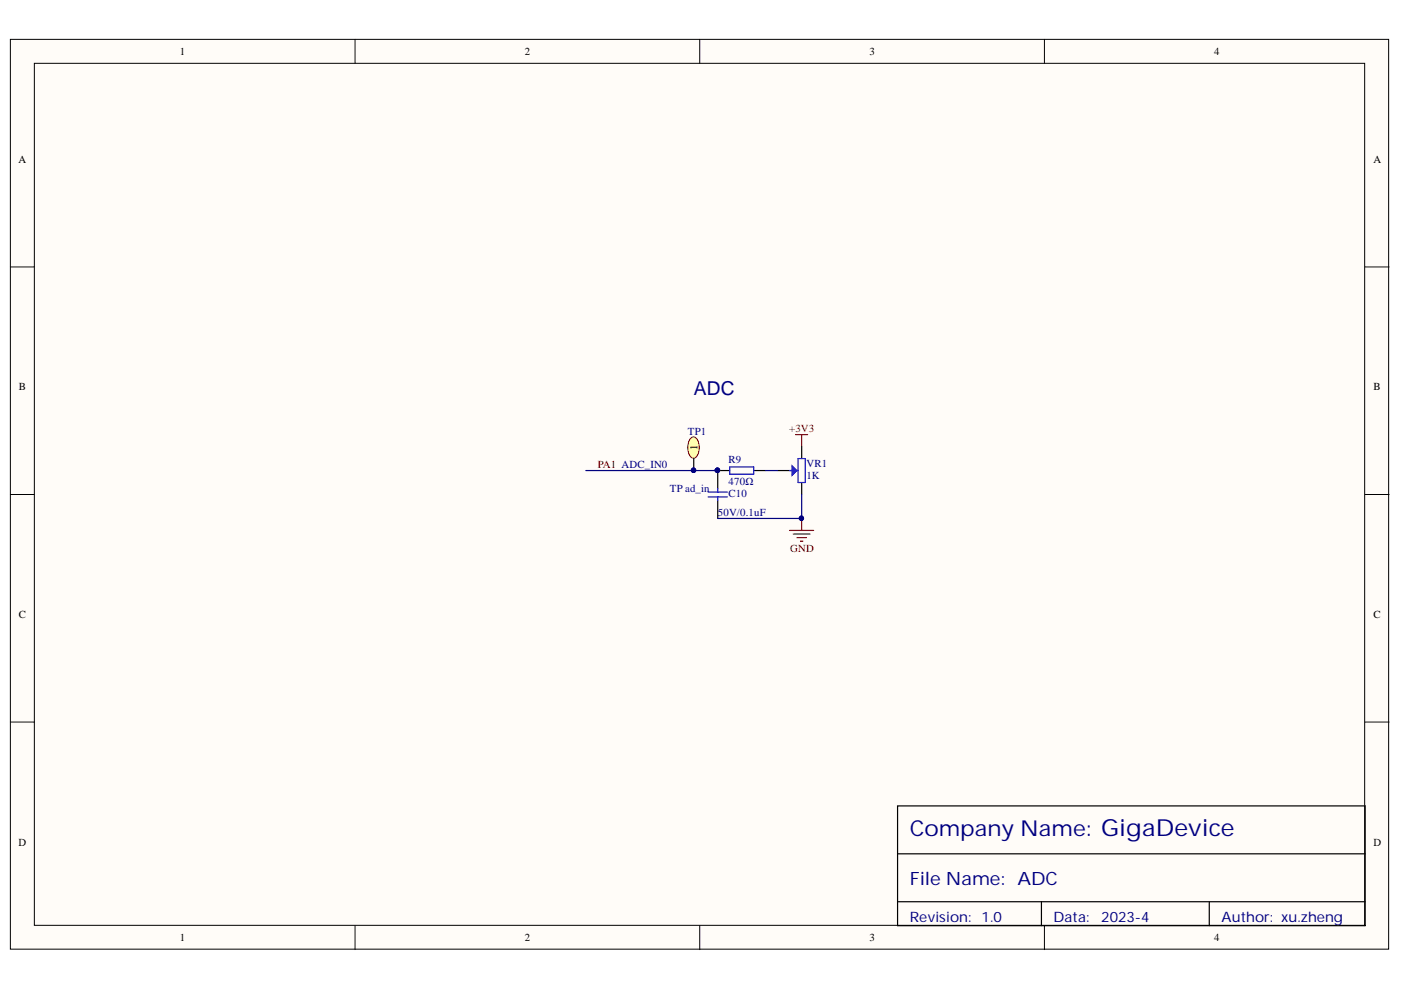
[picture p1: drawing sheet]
<svg xmlns="http://www.w3.org/2000/svg" width="297mm" height="210mm" viewBox="0 0 297 210" stroke-linecap="round" stroke-linejoin="round" font-family="sans-serif">
<defs><g id="words">
<text font-size="4.6" fill="#000080" x="192.9" y="177.3">Company Name: GigaDevice</text>
<text font-size="4.1" fill="#000080" x="147.1" y="83.7">ADC</text>
<text font-size="3.9" fill="#000080" x="192.9" y="187.7">File Name: ADC</text>
<g font-size="3" fill="#000080">
<text x="192.9" y="195.4">Revision: 1.0</text>
<text x="223.3" y="195.4">Data:</text>
<text x="233.5" y="195.4">2023-4</text>
<text x="259" y="195.4">Author: xu.zheng</text>
</g>
<g font-size="2.3">
<text x="38.2" y="11.7">1</text>
<text x="111.2" y="11.7">2</text>
<text x="184.3" y="11.7">3</text>
<text x="257.4" y="11.7">4</text>
<text x="3.9" y="34.5">A</text>
<text x="291.2" y="34.5">A</text>
<text x="4" y="82.8">B</text>
<text x="291.2" y="82.8">B</text>
<text x="147.9" y="95.4" transform="rotate(-90 147.9 95.4)">1</text>
<text x="4" y="131">C</text>
<text x="291.2" y="131">C</text>
<text x="3.9" y="179.3">D</text>
<text x="291.2" y="179.3">D</text>
<text x="38.2" y="199.6">1</text>
<text x="111.2" y="199.6">2</text>
<text x="184.3" y="199.6">3</text>
<text x="257.4" y="199.6">4</text>
</g>
<g font-size="2.3" fill="#000080">
<text x="145.8" y="92.1">TP1</text>
<text x="154.5" y="98.2">R9</text>
<text x="171" y="99">VR1</text>
<text x="171" y="101.5">1K</text>
<text x="142" y="104.4">TP ad_in</text>
<text x="154.5" y="105.4">C10</text>
<text x="154.5" y="102.8">470Ω</text>
<text x="152.2" y="109.5">50V/0.1uF</text>
</g>
<g font-size="2.3" fill="#800000">
<text x="167.3" y="91.6">+3V3</text>
<text x="126.7" y="99.2">PA1 ADC_IN0</text>
<text x="167.5" y="117.1">GND</text>
</g>
</g></defs>
<g fill="#fffcf8" stroke="#000" stroke-width=".21">
<path d="M2.2 8.3h292.2v192.9h-292.2z"/>
<path d="M7.3 13.4h282v182.8h-282z"/>
</g>
<path d="M75.3 8.3v5.1M148.4 8.3v5.1M221.4 8.3v5.1M2.2 56.6h5.1M289.4 56.6h5.1M2.2 104.8h5.1M289.4 104.8h5.1M2.2 153.1h5.1M289.4 153.1h5.1M75.3 196.3v5M148.4 196.3v5M221.4 196.3v5" fill="none" stroke="#000" stroke-width=".21"/>
<path d="M154.7 99.8h-2.5v3.8M159.8 99.8h2.5M164.9 99.8h2.5M152.2 106.1v3.8M190.3 170.9h99.1v25.4h-99.1zM190.3 181h99.1M190.3 191.2h99.1M220.8 191.2v5.1M256.4 191.2v5.1" fill="none" stroke="#000" stroke-width=".25"/>
<path d="M168.7 92.1h2.5M170 92.1v2.6M167.4 112.5h5.1M168.2 113.2h3.5M168.9 114h2.1M169.7 114.8h.5M170 109.9v2.6" fill="none" stroke="#800000" stroke-width=".25"/>
<g fill="#000080" stroke="#000080" stroke-width=".21">
<circle cx="169.9" cy="109.9" r=".46"/>
<circle cx="152.1" cy="99.7" r=".46"/>
</g>
<path d="M154.7 99h5.1v1.5h-5.1zM167.4 99.8h1.8M150.1 104.3h4.1M150.1 105.4h4.1M152.2 103.6v.7M152.2 105.4v.7" fill="none" stroke="#00f" stroke-width=".25"/>
<path d="M167.9 98.8l1 1-1 1z" fill="#00f"/>
<path d="M167.9 98.8l1 1-1 1zM169.2 97.2h1.5v5.1h-1.5z" fill="none" stroke="#00f" stroke-width=".25"/>
<path d="M170 94.7v2.5M170 102.3v2.5" fill="none" stroke="#000" stroke-width=".25"/>
<path d="M146.4 92.9a.84 .84 0 0 1 .9-.2 .84 .84 0 0 1 .6 .6 3.2 3.2 0 0 1-.5 3.8 1.05 1.05 0 0 1-1.4-1.1 3.5 3.5 0 0 1 .4-3.1z" fill="#ffffb0" stroke="#800000" stroke-width=".21"/>
<path d="M147.1 97.2v2.6" fill="none" stroke="#000" stroke-width=".25"/>
<g fill="#000080" stroke="#000080" stroke-width=".21">
<circle cx="147" cy="99.7" r=".46"/>
<circle cx="169.9" cy="109.9" r=".46"/>
<circle cx="152.1" cy="99.7" r=".46"/>
</g>
<path d="M124.2 99.8h28M162.3 99.8h2.6M170 104.8v5.1h-17.8" fill="none" stroke="#000080" stroke-width=".25"/>
<use href="#words"/>
</svg>
